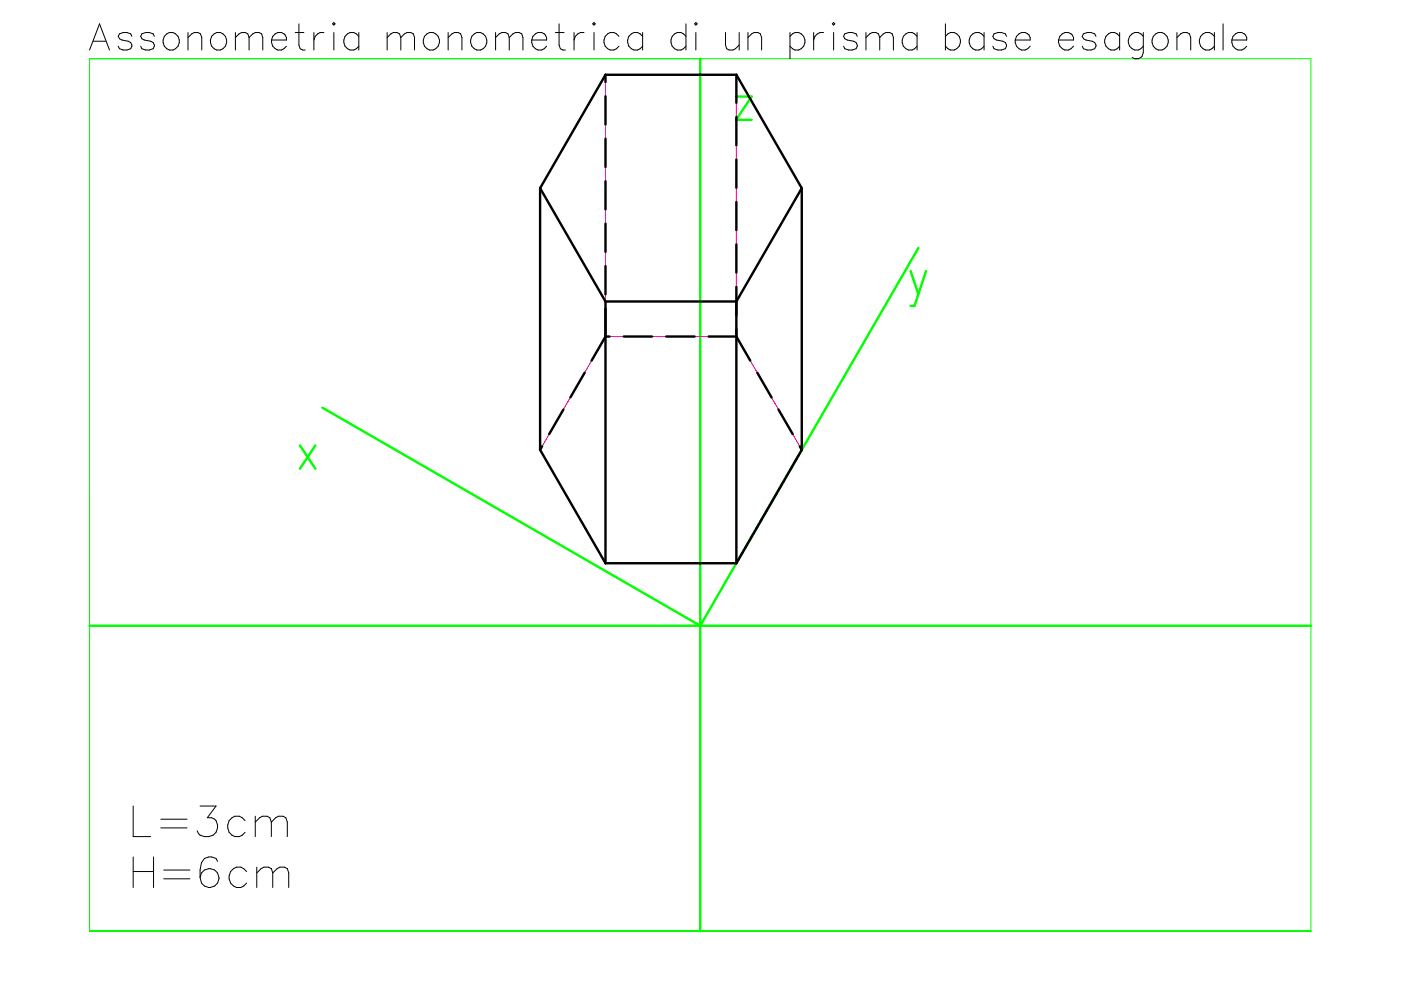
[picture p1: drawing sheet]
<svg xmlns="http://www.w3.org/2000/svg" width="297mm" height="210mm" viewBox="0 0 297 210" stroke-linecap="round" stroke-linejoin="round" font-family="sans-serif">
<path d="M19 12.4h258.9v185h-258.9z" fill="none" stroke="#0f0" stroke-width=".21"/>
<path d="M148.5 12.4v185M156.1 20.5h3.3l-3.3 4.9h3.3M193.1 57.5l1.6 4.9M194.7 52.6l-46.2 80.1-80.1-46.3M196.3 57.5l-2.4 7.4h-.8M63.6 94.4l3.3 5M66.9 94.4l-3.3 5M19 132.7h258.9" fill="none" stroke="#0f0" stroke-width=".51"/>
<path d="M128.4 15.9v103.5M128.4 15.9l-13.9 24M128.4 15.9h27.7M156.1 15.9v103.5M156.1 15.9l13.9 24M114.5 39.9v55.5M114.5 39.9l13.9 24h27.7l13.9-24M170 39.9v55.5M19 197.4h.1" fill="none" stroke="#f0f" stroke-width=".21"/>
<path d="M128.4 71.4h27.7l13.9 24-13.9 24h-27.7l-13.9-24z" fill="none" stroke="#f00" stroke-width=".21"/>
<g fill="none" stroke="#000" stroke-width=".51">
<path d="M128.4 15.9l-13.9 24M128.4 15.9h27.7M128.4 15.9v1.5M156.1 15.9l13.9 24M156.1 15.9v5.9M114.5 39.9l13.9 24M114.5 39.9v55.5M128.4 20.4v6M128.4 29.4v6M128.4 38.4v6M156.1 24.8v6M156.1 33.8v6"/>
<path d="M170 39.9l-13.9 24h-27.7M170 39.9v55.5M128.4 47.4v6M128.4 56.4v6M156.1 42.8v6M156.1 51.8v6M124 79l-3.1 5.2M128.4 63.9v55.5M129.2 71.4h-.8l-3 5.1M132.2 71.4h6M141.2 71.4h6.1M150.2 71.4h5.9l3 5.1"/>
<path d="M156.1 60.8v58.6M160.6 79l3 5.2M114.5 95.4l13.9 24M114.9 94.6l-.4 .8M119.4 86.8l-3 5.2M165.1 86.8l3 5.2M169.6 94.6l.4 .8M170 95.4l-13.9 24M128.4 119.4h27.7"/>
</g>
<g fill="none" stroke="#000" stroke-width=".21">
<path d="M19 10.6l2.1-5.5 2.1 5.5M19.8 8.7h2.6M28 7.7l-.3-.5-.8-.3h-.8l-.8 .3-.2 .5 .2 .5 .6 .3 1.3 .2 .5 .3 .3 .5-.3 .8-.8 .3h-.8l-.8-.3-.2-.5M32.7 7.7l-.2-.5-.8-.3h-.8l-.8 .3-.3 .5 .3 .5 .5 .3 1.3 .2 .6 .3 .2 .5-.2 .8-.8 .3h-.8l-.8-.3-.3-.5M34.8 7.7a1.81 1.81 0 0 1 2.9-.2 1.81 1.81 0 0 1-.5 2.8 1.8 1.8 0 0 1-2.2-.3 1.8 1.8 0 0 1-.2-2.3zM39.9 8l.8-.8 .5-.3h.8l.5 .3 .3 .8v2.6M39.9 6.9v3.7M44.9 7.7a1.8 1.8 0 0 1 2.5-.4 1.8 1.8 0 0 1 .4 2.5 1.8 1.8 0 0 1-2.5 .4 1.8 1.8 0 0 1-.4-2.5zM49.9 8l.8-.8 .5-.3h.8l.5 .3 .3 .8M49.9 6.9v3.7M52.8 8l.8-.8 .5-.3h.8l.6 .3 .2 .8v2.6M52.8 8v2.6"/>
<path d="M57.6 8.5a1.74 1.74 0 0 0 1 2 1.74 1.74 0 0 0 2.1-.7M58.4 7.2a1.46 1.46 0 0 1 1.6-.2 1.46 1.46 0 0 1 .7 1.5h-3.1l.2-.8zM62.6 6.9h1.8M63.4 5.1v4.4l.2 .8 .6 .3h.5M66.5 6.9v3.7M68.7 6.9a1.82 1.82 0 0 0-2.2 1.6M70.8 4.8l.2 .3-.2 .2-.3-.2zM70.8 6.9v3.7M76.1 7.7a1.8 1.8 0 0 0-2.6-.4 1.8 1.8 0 0 0-.3 2.5 1.68 1.68 0 0 0 2.9 0M76.1 6.9v3.7M82.1 8l.8-.8 .5-.3h.8l.5 .3 .3 .8M82.1 6.9v3.7"/>
<path d="M85 8l.8-.8 .5-.3h.8l.5 .3 .3 .8v2.6M85 8v2.6M90.5 7.2a1.85 1.85 0 0 1 2.6 .9 1.85 1.85 0 0 1-1.3 2.5 1.88 1.88 0 0 1-2-1.2 1.88 1.88 0 0 1 .7-2.2zM95 8l.8-.8 .6-.3h.7l.6 .3 .2 .8v2.6M95 6.9v3.7M100 7.7a1.8 1.8 0 0 1 2.6-.4 1.8 1.8 0 0 1 .4 2.5 1.8 1.8 0 0 1-2.6 .4 1.8 1.8 0 0 1-.4-2.5zM105.1 8l.8-.8 .5-.3h.8l.5 .3 .3 .8M105.1 6.9v3.7M108 8l.8-.8 .5-.3h.8l.5 .3 .3 .8v2.6M108 8v2.6M112.7 8.5a1.74 1.74 0 0 0 1.1 2 1.74 1.74 0 0 0 2.1-.7M113 7.7a1.52 1.52 0 0 1 1.8-.8 1.52 1.52 0 0 1 1.1 1.6h-3.2z"/>
<path d="M117.8 6.9h1.8M118.5 5.1v4.4l.3 .8 .5 .3h.6M121.7 6.9v3.7M123.8 6.9a1.82 1.82 0 0 0-2.1 1.6M125.9 4.8l.3 .3-.3 .2-.2-.2zM125.9 6.9v3.7M131.2 7.7a1.8 1.8 0 0 0-2.5-.4 1.8 1.8 0 0 0-.4 2.5 1.68 1.68 0 0 0 2.9 0M136.2 7.7a1.8 1.8 0 0 0-2.5-.4 1.8 1.8 0 0 0-.4 2.5 1.68 1.68 0 0 0 2.9 0M136.2 6.9v3.7M145.4 7.7a1.8 1.8 0 0 0-2.5-.4 1.8 1.8 0 0 0-.4 2.5 1.68 1.68 0 0 0 2.9 0M145.4 5.1v5.5M147.5 4.8l.3 .3-.3 .2-.2-.2z"/>
<path d="M147.5 6.9v3.7M153.8 6.9v2.6l.3 .8 .5 .3h.8l.5-.3 .8-.8M156.7 6.9v3.7M158.6 8l.8-.8 .5-.3h.8l.5 .3 .3 .8v2.6M158.6 6.9v3.7M167.5 7.7a1.81 1.81 0 0 1 2.8-.2 1.81 1.81 0 0 1-.4 2.8 1.61 1.61 0 0 1-2.4-.5M167.5 6.9v5.5M172.5 6.9v3.7M174.6 6.9a1.82 1.82 0 0 0-2.1 1.6M176.7 4.8l.3 .3-.3 .2-.2-.2zM176.7 6.9v3.7M181.8 7.7l-.3-.5-.8-.3h-.8l-.8 .3-.2 .5 .2 .5 .5 .3 1.4 .2 .5 .3 .3 .5-.3 .8-.8 .3h-.8l-.8-.3-.2-.5"/>
<path d="M183.6 8l.8-.8 .5-.3h.8l.5 .3 .3 .8M183.6 6.9v3.7M186.5 8l.8-.8 .5-.3h.8l.6 .3 .2 .8v2.6M186.5 8v2.6M194.4 7.7a1.79 1.79 0 0 0-2.5-.4 1.79 1.79 0 0 0-.4 2.5 1.66 1.66 0 0 0 2.9 0M194.4 6.9v3.7M200.4 7.7a1.8 1.8 0 0 1 2.6-.4 1.8 1.8 0 0 1 .4 2.5 1.68 1.68 0 0 1-3 0M200.4 5.1v5.5M208.6 7.7a1.79 1.79 0 0 0-2.5-.4 1.79 1.79 0 0 0-.4 2.5 1.66 1.66 0 0 0 2.9 0M208.6 6.9v3.7M213.4 7.7l-.3-.5-.8-.3h-.7l-.8 .3-.3 .5 .3 .5 2.3 .8 .3 .8-.3 .5-.8 .3h-.7l-.8-.3-.3-.5M215.2 8.5a1.75 1.75 0 0 0 1.1 2 1.75 1.75 0 0 0 2.1-.7"/>
<path d="M215.5 7.7a1.53 1.53 0 0 1 1.8-.8 1.53 1.53 0 0 1 1.1 1.6h-3.2zM224.4 8.5a1.75 1.75 0 0 0 1.1 2 1.75 1.75 0 0 0 2.1-.7M225.2 7.2a1.46 1.46 0 0 1 1.7-.2 1.46 1.46 0 0 1 .7 1.5h-3.2l.3-.8zM232.4 7.7l-.3-.5-.8-.3h-.8l-.8 .3-.3 .5 .3 .5 .6 .3 1.3 .2 .5 .3 .3 .5-.3 .8-.8 .3h-.8l-.8-.3-.3-.5M237.4 7.7a1.81 1.81 0 0 0-2.8-.2 1.81 1.81 0 0 0 .4 2.8 1.61 1.61 0 0 0 2.4-.5M237.4 6.9v3.7M242.4 7.7a1.81 1.81 0 0 0-2.8-.2 1.81 1.81 0 0 0 .4 2.8 1.61 1.61 0 0 0 2.4-.5M242.4 6.9v4.2a1.45 1.45 0 0 1-.9 1.3 1.45 1.45 0 0 1-1.5-.2M245 7.2a1.85 1.85 0 0 1 2.7 .9 1.85 1.85 0 0 1-1.3 2.5 1.88 1.88 0 0 1-2.1-1.2 1.88 1.88 0 0 1 .7-2.2zM249.5 8l.8-.8 .6-.3h.8l.5 .3 .3 .8v2.6M249.5 6.9v3.7M257.5 7.7a1.8 1.8 0 0 0-2.6-.4 1.8 1.8 0 0 0-.3 2.5 1.68 1.68 0 0 0 2.9 0"/>
<path d="M257.5 6.9v3.7M259.3 5.1v5.5M261.2 8.5a1.74 1.74 0 0 0 1 2 1.74 1.74 0 0 0 2.1-.7M261.4 7.7a1.53 1.53 0 0 1 1.8-.8 1.53 1.53 0 0 1 1.1 1.6h-3.1zM28.2 170.9v6.5h3.7M34.1 173.7h5.5M34.1 175.5h5.5M42.4 170.9h3.4l-1.8 2.5a1.76 1.76 0 0 1 2.1 2.1 2.41 2.41 0 0 1-4 1.3l-.3-.7M52 174a2.02 2.02 0 0 0-2.5-.8 2.02 2.02 0 0 0-1.2 2.3 1.98 1.98 0 0 0 1.5 1.9 1.98 1.98 0 0 0 2.2-.9M54.1 174.3l1-.9 .6-.3h.9l.6 .3 .3 .9M54.1 173.1v4.3M57.5 174.3l.9-.9 .7-.3h.9l.6 .3 .3 .9v3.1"/>
<path d="M57.5 174.3v3.1M28.2 181.7v6.5M28.2 184.8h4.4M32.6 181.7v6.5M34.7 184.5h5.6M34.7 186.3h5.6M46.1 182.6l-.3-.6a2.1 2.1 0 0 0-3.1 .9l-.3 1.6v1.5M52.3 184.8a2.09 2.09 0 0 0-3-.5 2.09 2.09 0 0 0-.4 2.9 1.95 1.95 0 0 0 3.4 0M54.4 185.1l1-.9 .6-.3h.9l.6 .3 .3 .9M54.4 183.9v4.3M57.8 185.1l1-.9 .6-.3h.9l.6 .3 .3 .9v3.1M57.8 185.1v3.1"/>
<circle cx="44.4" cy="186.2" r="2.01"/>
</g>
</svg>
